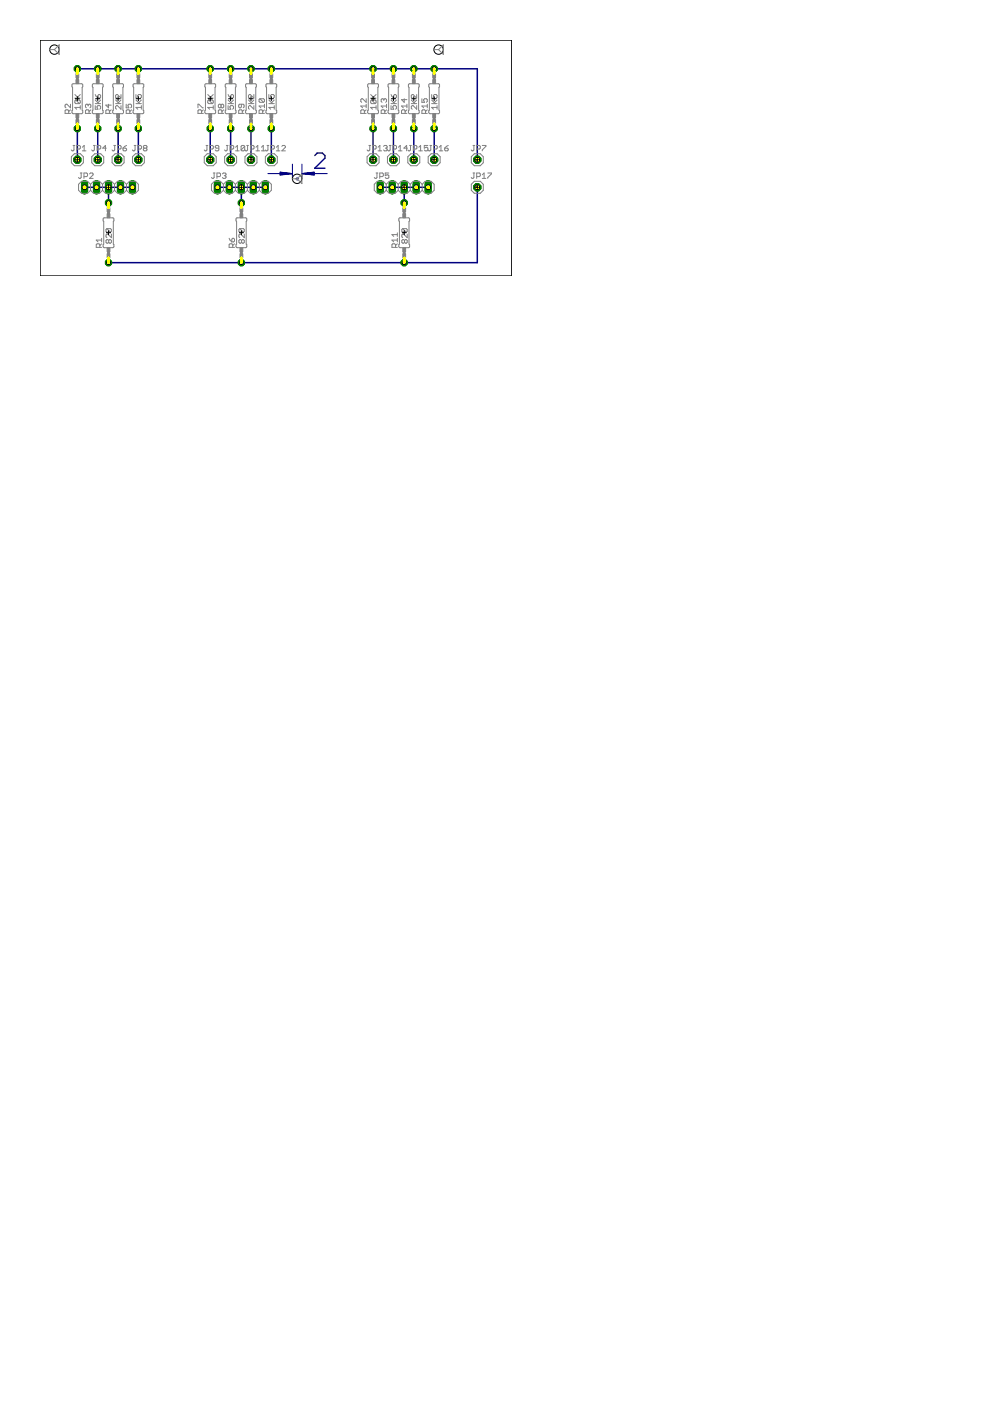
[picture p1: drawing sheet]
<svg xmlns="http://www.w3.org/2000/svg" width="210mm" height="297mm" viewBox="0 0 210 297" stroke-linecap="round" stroke-linejoin="round" font-family="sans-serif">
<g fill="none" stroke="#000080" stroke-width=".21">
<path d="M56.8 36.8h5.2M59.4 36.5l2.6 .3-2.6 .3zM59.4 36.7l2.6 .1M59.4 36.5l2.6 .3M62 34.8v3.1M62 36.8l-2.6 .1M62 36.8l-2.6 .3M62.7 37.9h.6M63 37.6v.6M64 34.8v3.1M64 36.8h5.4M64 36.8l2.6-.3v.6z"/>
<path d="M64 36.8l2.6 .1M64 36.8l2.6 .3M66.6 36.7l-2.6 .1M66.6 36.5l-2.6 .3"/>
</g>
<path d="M66.7 33l.6-.6h1l.6 .6v.5l-2.2 2.2h2.2" fill="none" stroke="#000080" stroke-width=".3"/>
<g fill="none" stroke="#000080" stroke-width=".32">
<path d="M16.4 14.6h84.8v19.3M16.4 27.3v6.6M17.9 39.7h10.2M20.7 27.3v6.6M23 39.7v3.3M25 27.3v6.6M29.3 27.3v6.6M44.6 27.3v6.6M46.1 39.7h10.2M48.9 27.3v6.6M51.2 39.7v3.3M53.2 27.3v6.6"/>
<path d="M57.5 27.3v6.6M79.1 27.3v6.6M80.6 39.7h10.2M83.4 27.3v6.6M85.7 39.7v3.3M87.7 27.3v6.6M92.1 27.3v6.6M101.2 39.7v16h-78.2"/>
</g>
<circle cx="23" cy="55.7" r=".71" fill="#008000" stroke="#008000" stroke-width=".21"/>
<circle cx="23" cy="55.7" r=".4" fill="#fff" stroke="#000" stroke-width=".21"/>
<circle cx="23" cy="43" r=".71" fill="#008000" stroke="#008000" stroke-width=".21"/>
<circle cx="23" cy="43" r=".4" fill="#fff" stroke="#000" stroke-width=".21"/>
<circle cx="16.4" cy="27.3" r=".71" fill="#008000" stroke="#008000" stroke-width=".21"/>
<circle cx="16.4" cy="27.3" r=".4" fill="#fff" stroke="#000" stroke-width=".21"/>
<circle cx="16.4" cy="14.6" r=".71" fill="#008000" stroke="#008000" stroke-width=".21"/>
<circle cx="16.4" cy="14.6" r=".4" fill="#fff" stroke="#000" stroke-width=".21"/>
<circle cx="20.7" cy="27.3" r=".71" fill="#008000" stroke="#008000" stroke-width=".21"/>
<circle cx="20.7" cy="27.3" r=".4" fill="#fff" stroke="#000" stroke-width=".21"/>
<circle cx="20.7" cy="14.6" r=".71" fill="#008000" stroke="#008000" stroke-width=".21"/>
<circle cx="20.7" cy="14.6" r=".4" fill="#fff" stroke="#000" stroke-width=".21"/>
<circle cx="25" cy="27.3" r=".71" fill="#008000" stroke="#008000" stroke-width=".21"/>
<circle cx="25" cy="27.3" r=".4" fill="#fff" stroke="#000" stroke-width=".21"/>
<circle cx="25" cy="14.6" r=".71" fill="#008000" stroke="#008000" stroke-width=".21"/>
<circle cx="25" cy="14.6" r=".4" fill="#fff" stroke="#000" stroke-width=".21"/>
<circle cx="29.3" cy="27.3" r=".71" fill="#008000" stroke="#008000" stroke-width=".21"/>
<circle cx="29.3" cy="27.3" r=".4" fill="#fff" stroke="#000" stroke-width=".21"/>
<circle cx="29.3" cy="14.6" r=".71" fill="#008000" stroke="#008000" stroke-width=".21"/>
<circle cx="29.3" cy="14.6" r=".4" fill="#fff" stroke="#000" stroke-width=".21"/>
<path d="M17.9 38.9v1.6" fill="none" stroke="#008000" stroke-width="1.5"/>
<circle cx="17.9" cy="39.7" r=".51" fill="#fff" stroke="#000" stroke-width=".21"/>
<path d="M20.5 38.9v1.6" fill="none" stroke="#008000" stroke-width="1.5"/>
<circle cx="20.5" cy="39.7" r=".51" fill="#fff" stroke="#000" stroke-width=".21"/>
<path d="M23 38.9v1.6" fill="none" stroke="#008000" stroke-width="1.5"/>
<circle cx="23" cy="39.7" r=".51" fill="#fff" stroke="#000" stroke-width=".21"/>
<path d="M25.5 38.9v1.6" fill="none" stroke="#008000" stroke-width="1.5"/>
<circle cx="25.5" cy="39.7" r=".51" fill="#fff" stroke="#000" stroke-width=".21"/>
<path d="M28.1 38.9v1.6" fill="none" stroke="#008000" stroke-width="1.5"/>
<circle cx="28.1" cy="39.7" r=".51" fill="#fff" stroke="#000" stroke-width=".21"/>
<circle cx="51.2" cy="55.7" r=".71" fill="#008000" stroke="#008000" stroke-width=".21"/>
<circle cx="51.2" cy="55.7" r=".4" fill="#fff" stroke="#000" stroke-width=".21"/>
<circle cx="51.2" cy="43" r=".71" fill="#008000" stroke="#008000" stroke-width=".21"/>
<circle cx="51.2" cy="43" r=".4" fill="#fff" stroke="#000" stroke-width=".21"/>
<circle cx="44.6" cy="27.3" r=".71" fill="#008000" stroke="#008000" stroke-width=".21"/>
<circle cx="44.6" cy="27.3" r=".4" fill="#fff" stroke="#000" stroke-width=".21"/>
<circle cx="44.6" cy="14.6" r=".71" fill="#008000" stroke="#008000" stroke-width=".21"/>
<circle cx="44.6" cy="14.6" r=".4" fill="#fff" stroke="#000" stroke-width=".21"/>
<circle cx="48.9" cy="27.3" r=".71" fill="#008000" stroke="#008000" stroke-width=".21"/>
<circle cx="48.9" cy="27.3" r=".4" fill="#fff" stroke="#000" stroke-width=".21"/>
<circle cx="48.9" cy="14.6" r=".71" fill="#008000" stroke="#008000" stroke-width=".21"/>
<circle cx="48.9" cy="14.6" r=".4" fill="#fff" stroke="#000" stroke-width=".21"/>
<circle cx="53.2" cy="27.3" r=".71" fill="#008000" stroke="#008000" stroke-width=".21"/>
<circle cx="53.2" cy="27.3" r=".4" fill="#fff" stroke="#000" stroke-width=".21"/>
<circle cx="53.2" cy="14.6" r=".71" fill="#008000" stroke="#008000" stroke-width=".21"/>
<circle cx="53.2" cy="14.6" r=".4" fill="#fff" stroke="#000" stroke-width=".21"/>
<circle cx="57.5" cy="27.3" r=".71" fill="#008000" stroke="#008000" stroke-width=".21"/>
<circle cx="57.5" cy="27.3" r=".4" fill="#fff" stroke="#000" stroke-width=".21"/>
<circle cx="57.5" cy="14.6" r=".71" fill="#008000" stroke="#008000" stroke-width=".21"/>
<circle cx="57.5" cy="14.6" r=".4" fill="#fff" stroke="#000" stroke-width=".21"/>
<path d="M46.1 38.9v1.6" fill="none" stroke="#008000" stroke-width="1.5"/>
<circle cx="46.1" cy="39.7" r=".51" fill="#fff" stroke="#000" stroke-width=".21"/>
<path d="M48.6 38.9v1.6" fill="none" stroke="#008000" stroke-width="1.5"/>
<circle cx="48.6" cy="39.7" r=".51" fill="#fff" stroke="#000" stroke-width=".21"/>
<path d="M51.2 38.9v1.6" fill="none" stroke="#008000" stroke-width="1.5"/>
<circle cx="51.2" cy="39.7" r=".51" fill="#fff" stroke="#000" stroke-width=".21"/>
<path d="M53.7 38.9v1.6" fill="none" stroke="#008000" stroke-width="1.5"/>
<circle cx="53.7" cy="39.7" r=".51" fill="#fff" stroke="#000" stroke-width=".21"/>
<path d="M56.3 38.9v1.6" fill="none" stroke="#008000" stroke-width="1.5"/>
<circle cx="56.3" cy="39.7" r=".51" fill="#fff" stroke="#000" stroke-width=".21"/>
<circle cx="85.7" cy="55.7" r=".71" fill="#008000" stroke="#008000" stroke-width=".21"/>
<circle cx="85.7" cy="55.7" r=".4" fill="#fff" stroke="#000" stroke-width=".21"/>
<circle cx="85.7" cy="43" r=".71" fill="#008000" stroke="#008000" stroke-width=".21"/>
<circle cx="85.7" cy="43" r=".4" fill="#fff" stroke="#000" stroke-width=".21"/>
<circle cx="79.1" cy="27.3" r=".71" fill="#008000" stroke="#008000" stroke-width=".21"/>
<circle cx="79.1" cy="27.3" r=".4" fill="#fff" stroke="#000" stroke-width=".21"/>
<circle cx="79.1" cy="14.6" r=".71" fill="#008000" stroke="#008000" stroke-width=".21"/>
<circle cx="79.1" cy="14.6" r=".4" fill="#fff" stroke="#000" stroke-width=".21"/>
<circle cx="83.4" cy="27.3" r=".71" fill="#008000" stroke="#008000" stroke-width=".21"/>
<circle cx="83.4" cy="27.3" r=".4" fill="#fff" stroke="#000" stroke-width=".21"/>
<circle cx="83.4" cy="14.6" r=".71" fill="#008000" stroke="#008000" stroke-width=".21"/>
<circle cx="83.4" cy="14.6" r=".4" fill="#fff" stroke="#000" stroke-width=".21"/>
<circle cx="87.7" cy="27.3" r=".71" fill="#008000" stroke="#008000" stroke-width=".21"/>
<circle cx="87.7" cy="27.3" r=".4" fill="#fff" stroke="#000" stroke-width=".21"/>
<circle cx="87.7" cy="14.6" r=".71" fill="#008000" stroke="#008000" stroke-width=".21"/>
<circle cx="87.7" cy="14.6" r=".4" fill="#fff" stroke="#000" stroke-width=".21"/>
<circle cx="92.1" cy="27.3" r=".71" fill="#008000" stroke="#008000" stroke-width=".21"/>
<circle cx="92.1" cy="27.3" r=".4" fill="#fff" stroke="#000" stroke-width=".21"/>
<circle cx="92.1" cy="14.6" r=".71" fill="#008000" stroke="#008000" stroke-width=".21"/>
<circle cx="92.1" cy="14.6" r=".4" fill="#fff" stroke="#000" stroke-width=".21"/>
<path d="M80.6 38.9v1.6" fill="none" stroke="#008000" stroke-width="1.5"/>
<circle cx="80.6" cy="39.7" r=".51" fill="#fff" stroke="#000" stroke-width=".21"/>
<path d="M83.2 38.9v1.6" fill="none" stroke="#008000" stroke-width="1.5"/>
<circle cx="83.2" cy="39.7" r=".51" fill="#fff" stroke="#000" stroke-width=".21"/>
<path d="M85.7 38.9v1.6" fill="none" stroke="#008000" stroke-width="1.5"/>
<circle cx="85.7" cy="39.7" r=".51" fill="#fff" stroke="#000" stroke-width=".21"/>
<path d="M88.2 38.9v1.6" fill="none" stroke="#008000" stroke-width="1.5"/>
<circle cx="88.2" cy="39.7" r=".51" fill="#fff" stroke="#000" stroke-width=".21"/>
<path d="M90.8 38.9v1.6" fill="none" stroke="#008000" stroke-width="1.5"/>
<circle cx="90.8" cy="39.7" r=".51" fill="#fff" stroke="#000" stroke-width=".21"/>
<circle cx="16.4" cy="33.9" r=".83" fill="#008000" stroke="#008000" stroke-width=".21"/>
<circle cx="16.4" cy="33.9" r=".51" fill="#fff" stroke="#000" stroke-width=".21"/>
<circle cx="20.7" cy="33.9" r=".83" fill="#008000" stroke="#008000" stroke-width=".21"/>
<circle cx="20.7" cy="33.9" r=".51" fill="#fff" stroke="#000" stroke-width=".21"/>
<circle cx="25" cy="33.9" r=".83" fill="#008000" stroke="#008000" stroke-width=".21"/>
<circle cx="25" cy="33.9" r=".51" fill="#fff" stroke="#000" stroke-width=".21"/>
<circle cx="29.3" cy="33.9" r=".83" fill="#008000" stroke="#008000" stroke-width=".21"/>
<circle cx="29.3" cy="33.9" r=".51" fill="#fff" stroke="#000" stroke-width=".21"/>
<circle cx="44.6" cy="33.9" r=".83" fill="#008000" stroke="#008000" stroke-width=".21"/>
<circle cx="44.6" cy="33.9" r=".51" fill="#fff" stroke="#000" stroke-width=".21"/>
<circle cx="48.9" cy="33.9" r=".83" fill="#008000" stroke="#008000" stroke-width=".21"/>
<circle cx="48.9" cy="33.9" r=".51" fill="#fff" stroke="#000" stroke-width=".21"/>
<circle cx="53.2" cy="33.9" r=".83" fill="#008000" stroke="#008000" stroke-width=".21"/>
<circle cx="53.2" cy="33.9" r=".51" fill="#fff" stroke="#000" stroke-width=".21"/>
<circle cx="57.5" cy="33.9" r=".83" fill="#008000" stroke="#008000" stroke-width=".21"/>
<circle cx="57.5" cy="33.9" r=".51" fill="#fff" stroke="#000" stroke-width=".21"/>
<circle cx="79.1" cy="33.9" r=".83" fill="#008000" stroke="#008000" stroke-width=".21"/>
<circle cx="79.1" cy="33.9" r=".51" fill="#fff" stroke="#000" stroke-width=".21"/>
<circle cx="83.4" cy="33.9" r=".83" fill="#008000" stroke="#008000" stroke-width=".21"/>
<circle cx="83.4" cy="33.9" r=".51" fill="#fff" stroke="#000" stroke-width=".21"/>
<circle cx="87.7" cy="33.9" r=".83" fill="#008000" stroke="#008000" stroke-width=".21"/>
<circle cx="87.7" cy="33.9" r=".51" fill="#fff" stroke="#000" stroke-width=".21"/>
<circle cx="92.1" cy="33.9" r=".83" fill="#008000" stroke="#008000" stroke-width=".21"/>
<circle cx="92.1" cy="33.9" r=".51" fill="#fff" stroke="#000" stroke-width=".21"/>
<circle cx="101.2" cy="33.9" r=".83" fill="#008000" stroke="#008000" stroke-width=".21"/>
<circle cx="101.2" cy="33.9" r=".51" fill="#fff" stroke="#000" stroke-width=".21"/>
<circle cx="101.2" cy="39.7" r=".83" fill="#008000" stroke="#008000" stroke-width=".21"/>
<circle cx="101.2" cy="39.7" r=".51" fill="#fff" stroke="#000" stroke-width=".21"/>
<circle cx="23" cy="55.7" r=".71" fill="#008000" stroke="#008000" stroke-width=".21"/>
<circle cx="23" cy="55.7" r=".4" fill="#fff" stroke="#000" stroke-width=".21"/>
<circle cx="23" cy="43" r=".71" fill="#008000" stroke="#008000" stroke-width=".21"/>
<circle cx="23" cy="43" r=".4" fill="#fff" stroke="#000" stroke-width=".21"/>
<circle cx="16.4" cy="27.3" r=".71" fill="#008000" stroke="#008000" stroke-width=".21"/>
<circle cx="16.4" cy="27.3" r=".4" fill="#fff" stroke="#000" stroke-width=".21"/>
<circle cx="16.4" cy="14.6" r=".71" fill="#008000" stroke="#008000" stroke-width=".21"/>
<circle cx="16.4" cy="14.6" r=".4" fill="#fff" stroke="#000" stroke-width=".21"/>
<circle cx="20.7" cy="27.3" r=".71" fill="#008000" stroke="#008000" stroke-width=".21"/>
<circle cx="20.7" cy="27.3" r=".4" fill="#fff" stroke="#000" stroke-width=".21"/>
<circle cx="20.7" cy="14.6" r=".71" fill="#008000" stroke="#008000" stroke-width=".21"/>
<circle cx="20.7" cy="14.6" r=".4" fill="#fff" stroke="#000" stroke-width=".21"/>
<circle cx="25" cy="27.3" r=".71" fill="#008000" stroke="#008000" stroke-width=".21"/>
<circle cx="25" cy="27.3" r=".4" fill="#fff" stroke="#000" stroke-width=".21"/>
<circle cx="25" cy="14.6" r=".71" fill="#008000" stroke="#008000" stroke-width=".21"/>
<circle cx="25" cy="14.6" r=".4" fill="#fff" stroke="#000" stroke-width=".21"/>
<circle cx="29.3" cy="27.3" r=".71" fill="#008000" stroke="#008000" stroke-width=".21"/>
<circle cx="29.3" cy="27.3" r=".4" fill="#fff" stroke="#000" stroke-width=".21"/>
<circle cx="29.3" cy="14.6" r=".71" fill="#008000" stroke="#008000" stroke-width=".21"/>
<circle cx="29.3" cy="14.6" r=".4" fill="#fff" stroke="#000" stroke-width=".21"/>
<path d="M17.9 38.9v1.6" fill="none" stroke="#008000" stroke-width="1.5"/>
<circle cx="17.9" cy="39.7" r=".51" fill="#fff" stroke="#000" stroke-width=".21"/>
<path d="M20.5 38.9v1.6" fill="none" stroke="#008000" stroke-width="1.5"/>
<circle cx="20.5" cy="39.7" r=".51" fill="#fff" stroke="#000" stroke-width=".21"/>
<path d="M23 38.9v1.6" fill="none" stroke="#008000" stroke-width="1.5"/>
<circle cx="23" cy="39.7" r=".51" fill="#fff" stroke="#000" stroke-width=".21"/>
<path d="M25.5 38.9v1.6" fill="none" stroke="#008000" stroke-width="1.5"/>
<circle cx="25.5" cy="39.7" r=".51" fill="#fff" stroke="#000" stroke-width=".21"/>
<path d="M28.1 38.9v1.6" fill="none" stroke="#008000" stroke-width="1.5"/>
<circle cx="28.1" cy="39.7" r=".51" fill="#fff" stroke="#000" stroke-width=".21"/>
<circle cx="51.2" cy="55.7" r=".71" fill="#008000" stroke="#008000" stroke-width=".21"/>
<circle cx="51.2" cy="55.7" r=".4" fill="#fff" stroke="#000" stroke-width=".21"/>
<circle cx="51.2" cy="43" r=".71" fill="#008000" stroke="#008000" stroke-width=".21"/>
<circle cx="51.2" cy="43" r=".4" fill="#fff" stroke="#000" stroke-width=".21"/>
<circle cx="44.6" cy="27.3" r=".71" fill="#008000" stroke="#008000" stroke-width=".21"/>
<circle cx="44.6" cy="27.3" r=".4" fill="#fff" stroke="#000" stroke-width=".21"/>
<circle cx="44.6" cy="14.6" r=".71" fill="#008000" stroke="#008000" stroke-width=".21"/>
<circle cx="44.6" cy="14.6" r=".4" fill="#fff" stroke="#000" stroke-width=".21"/>
<circle cx="48.9" cy="27.3" r=".71" fill="#008000" stroke="#008000" stroke-width=".21"/>
<circle cx="48.9" cy="27.3" r=".4" fill="#fff" stroke="#000" stroke-width=".21"/>
<circle cx="48.9" cy="14.6" r=".71" fill="#008000" stroke="#008000" stroke-width=".21"/>
<circle cx="48.9" cy="14.6" r=".4" fill="#fff" stroke="#000" stroke-width=".21"/>
<circle cx="53.2" cy="27.3" r=".71" fill="#008000" stroke="#008000" stroke-width=".21"/>
<circle cx="53.2" cy="27.3" r=".4" fill="#fff" stroke="#000" stroke-width=".21"/>
<circle cx="53.2" cy="14.6" r=".71" fill="#008000" stroke="#008000" stroke-width=".21"/>
<circle cx="53.2" cy="14.6" r=".4" fill="#fff" stroke="#000" stroke-width=".21"/>
<circle cx="57.5" cy="27.3" r=".71" fill="#008000" stroke="#008000" stroke-width=".21"/>
<circle cx="57.5" cy="27.3" r=".4" fill="#fff" stroke="#000" stroke-width=".21"/>
<circle cx="57.5" cy="14.6" r=".71" fill="#008000" stroke="#008000" stroke-width=".21"/>
<circle cx="57.5" cy="14.6" r=".4" fill="#fff" stroke="#000" stroke-width=".21"/>
<path d="M46.1 38.9v1.6" fill="none" stroke="#008000" stroke-width="1.5"/>
<circle cx="46.1" cy="39.7" r=".51" fill="#fff" stroke="#000" stroke-width=".21"/>
<path d="M48.6 38.9v1.6" fill="none" stroke="#008000" stroke-width="1.5"/>
<circle cx="48.6" cy="39.7" r=".51" fill="#fff" stroke="#000" stroke-width=".21"/>
<path d="M51.2 38.9v1.6" fill="none" stroke="#008000" stroke-width="1.5"/>
<circle cx="51.2" cy="39.7" r=".51" fill="#fff" stroke="#000" stroke-width=".21"/>
<path d="M53.7 38.9v1.6" fill="none" stroke="#008000" stroke-width="1.5"/>
<circle cx="53.7" cy="39.7" r=".51" fill="#fff" stroke="#000" stroke-width=".21"/>
<path d="M56.3 38.9v1.6" fill="none" stroke="#008000" stroke-width="1.5"/>
<circle cx="56.3" cy="39.7" r=".51" fill="#fff" stroke="#000" stroke-width=".21"/>
<circle cx="85.7" cy="55.7" r=".71" fill="#008000" stroke="#008000" stroke-width=".21"/>
<circle cx="85.7" cy="55.7" r=".4" fill="#fff" stroke="#000" stroke-width=".21"/>
<circle cx="85.7" cy="43" r=".71" fill="#008000" stroke="#008000" stroke-width=".21"/>
<circle cx="85.7" cy="43" r=".4" fill="#fff" stroke="#000" stroke-width=".21"/>
<circle cx="79.1" cy="27.3" r=".71" fill="#008000" stroke="#008000" stroke-width=".21"/>
<circle cx="79.1" cy="27.3" r=".4" fill="#fff" stroke="#000" stroke-width=".21"/>
<circle cx="79.1" cy="14.6" r=".71" fill="#008000" stroke="#008000" stroke-width=".21"/>
<circle cx="79.1" cy="14.6" r=".4" fill="#fff" stroke="#000" stroke-width=".21"/>
<circle cx="83.4" cy="27.3" r=".71" fill="#008000" stroke="#008000" stroke-width=".21"/>
<circle cx="83.4" cy="27.3" r=".4" fill="#fff" stroke="#000" stroke-width=".21"/>
<circle cx="83.4" cy="14.6" r=".71" fill="#008000" stroke="#008000" stroke-width=".21"/>
<circle cx="83.4" cy="14.6" r=".4" fill="#fff" stroke="#000" stroke-width=".21"/>
<circle cx="87.7" cy="27.3" r=".71" fill="#008000" stroke="#008000" stroke-width=".21"/>
<circle cx="87.7" cy="27.3" r=".4" fill="#fff" stroke="#000" stroke-width=".21"/>
<circle cx="87.7" cy="14.6" r=".71" fill="#008000" stroke="#008000" stroke-width=".21"/>
<circle cx="87.7" cy="14.6" r=".4" fill="#fff" stroke="#000" stroke-width=".21"/>
<circle cx="92.1" cy="27.3" r=".71" fill="#008000" stroke="#008000" stroke-width=".21"/>
<circle cx="92.1" cy="27.3" r=".4" fill="#fff" stroke="#000" stroke-width=".21"/>
<circle cx="92.1" cy="14.6" r=".71" fill="#008000" stroke="#008000" stroke-width=".21"/>
<circle cx="92.1" cy="14.6" r=".4" fill="#fff" stroke="#000" stroke-width=".21"/>
<path d="M80.6 38.9v1.6" fill="none" stroke="#008000" stroke-width="1.5"/>
<circle cx="80.6" cy="39.7" r=".51" fill="#fff" stroke="#000" stroke-width=".21"/>
<path d="M83.2 38.9v1.6" fill="none" stroke="#008000" stroke-width="1.5"/>
<circle cx="83.2" cy="39.7" r=".51" fill="#fff" stroke="#000" stroke-width=".21"/>
<path d="M85.7 38.9v1.6" fill="none" stroke="#008000" stroke-width="1.5"/>
<circle cx="85.7" cy="39.7" r=".51" fill="#fff" stroke="#000" stroke-width=".21"/>
<path d="M88.2 38.9v1.6" fill="none" stroke="#008000" stroke-width="1.5"/>
<circle cx="88.2" cy="39.7" r=".51" fill="#fff" stroke="#000" stroke-width=".21"/>
<path d="M90.8 38.9v1.6" fill="none" stroke="#008000" stroke-width="1.5"/>
<circle cx="90.8" cy="39.7" r=".51" fill="#fff" stroke="#000" stroke-width=".21"/>
<circle cx="16.4" cy="33.9" r=".83" fill="#008000" stroke="#008000" stroke-width=".21"/>
<circle cx="16.4" cy="33.9" r=".51" fill="#fff" stroke="#000" stroke-width=".21"/>
<circle cx="20.7" cy="33.9" r=".83" fill="#008000" stroke="#008000" stroke-width=".21"/>
<circle cx="20.7" cy="33.9" r=".51" fill="#fff" stroke="#000" stroke-width=".21"/>
<circle cx="25" cy="33.9" r=".83" fill="#008000" stroke="#008000" stroke-width=".21"/>
<circle cx="25" cy="33.9" r=".51" fill="#fff" stroke="#000" stroke-width=".21"/>
<circle cx="29.3" cy="33.9" r=".83" fill="#008000" stroke="#008000" stroke-width=".21"/>
<circle cx="29.3" cy="33.9" r=".51" fill="#fff" stroke="#000" stroke-width=".21"/>
<circle cx="44.6" cy="33.9" r=".83" fill="#008000" stroke="#008000" stroke-width=".21"/>
<circle cx="44.6" cy="33.9" r=".51" fill="#fff" stroke="#000" stroke-width=".21"/>
<circle cx="48.9" cy="33.9" r=".83" fill="#008000" stroke="#008000" stroke-width=".21"/>
<circle cx="48.9" cy="33.9" r=".51" fill="#fff" stroke="#000" stroke-width=".21"/>
<circle cx="53.2" cy="33.9" r=".83" fill="#008000" stroke="#008000" stroke-width=".21"/>
<circle cx="53.2" cy="33.9" r=".51" fill="#fff" stroke="#000" stroke-width=".21"/>
<circle cx="57.5" cy="33.9" r=".83" fill="#008000" stroke="#008000" stroke-width=".21"/>
<circle cx="57.5" cy="33.9" r=".51" fill="#fff" stroke="#000" stroke-width=".21"/>
<circle cx="79.1" cy="33.9" r=".83" fill="#008000" stroke="#008000" stroke-width=".21"/>
<circle cx="79.1" cy="33.9" r=".51" fill="#fff" stroke="#000" stroke-width=".21"/>
<circle cx="83.4" cy="33.9" r=".83" fill="#008000" stroke="#008000" stroke-width=".21"/>
<circle cx="83.4" cy="33.9" r=".51" fill="#fff" stroke="#000" stroke-width=".21"/>
<circle cx="87.7" cy="33.9" r=".83" fill="#008000" stroke="#008000" stroke-width=".21"/>
<circle cx="87.7" cy="33.9" r=".51" fill="#fff" stroke="#000" stroke-width=".21"/>
<circle cx="92.1" cy="33.9" r=".83" fill="#008000" stroke="#008000" stroke-width=".21"/>
<circle cx="92.1" cy="33.9" r=".51" fill="#fff" stroke="#000" stroke-width=".21"/>
<circle cx="101.2" cy="33.9" r=".83" fill="#008000" stroke="#008000" stroke-width=".21"/>
<circle cx="101.2" cy="33.9" r=".51" fill="#fff" stroke="#000" stroke-width=".21"/>
<circle cx="101.2" cy="39.7" r=".83" fill="#008000" stroke="#008000" stroke-width=".21"/>
<circle cx="101.2" cy="39.7" r=".51" fill="#fff" stroke="#000" stroke-width=".21"/>
<g fill="none" stroke="#808080" stroke-width=".21">
<path d="M10.5 10.5h1M11.5 10.5l1.1-1v2zM15.3 17.8h2l.2 .1-.1 5.4 .1 .6-.1 .2h-1.9l-.2-.2zM19.6 17.8h2l.2 .1-.1 5.4 .2 .6-.2 .2h-1.9l-.2-.2zM24 17.8h1.9l.3 .1-.1 5.4 .1 .6-.2 .2h-1.8l-.3-.2zM28.3 17.8h1.9l.3 .1-.1 .6v4.8l.1 .6-.2 .2h-1.8l-.3-.2 .1-.6zM43.5 17.8h2l.2 .1-.1 5.4 .1 .6-.1 .2h-1.9l-.2-.2zM47.8 17.8h2l.2 .1-.1 5.4 .1 .6-.1 .2h-1.9l-.2-.2zM52.1 17.8h2l.2 .1-.1 5.4 .2 .6-.2 .2h-1.9l-.2-.2zM56.5 17.8h1.9l.3 .1-.2 5.4 .2 .6-.2 .2h-1.9l-.2-.2zM78 17.8h2l.2 .1-.1 5.4 .1 .6-.1 .2h-1.9l-.2-.2zM82.4 17.8h1.9l.2 .1-.1 5.4 .2 .6-.2 .2h-1.9l-.2-.2z"/>
<path d="M86.7 17.8h1.9l.3 .1-.1 5.4 .1 .6-.2 .2h-1.9l-.2-.2zM91 17.8h1.9l.3 .1-.1 5.4 .1 .6-.2 .2h-1.8l-.3-.2zM92 10.5h1M94 9.5v2l-1-1zM14.6 24v-.5l-.2-.2h-.4l-.2 .2v.5h1.1M14.9 22.1v.8l-.7-.8-.4 .2v.4l.2 .2M14.9 23.3l-.3 .4M15.5 30.8h.4M15.7 30.8v1l-.2 .2-.4-.2M15.8 32.6h1.2l.7 .6v1.3l-.7 .6h-1.2l-.7-.6v-1.3zM15.9 20.8h1.1M15.9 20l.7 .8"/>
<path d="M16.1 21.2l-.2 .2v.4l.2 .2h.7M16.1 21.2h.7l.2 .2v.4l-.2 .2M16.1 21.2l.7 .8M16.3 31.6h.5l.2-.2v-.4l-.2-.2h-.5v1.2M17 22.8h-1.1l.4 .4M17 36.7h.4M17 22.4v.8M17 20l-.6 .6M17.2 36.7v.9l-.2 .2-.4-.2M17.5 32h.7M17.5 31.2l.3-.4v1.2M17.8 37.4h.6l.2-.1v-.4l-.2-.2h-.6v1.1"/>
<path d="M18.7 22.3l-.2-.2-.4 .2v.4l.2 .2M18.7 22.3l.2-.2 .4 .2v.4l-.2 .2M18.7 22.3v.2M18.9 24v-.5l-.2-.2h-.4l-.2 .2v.5h1.2M19 36.9l.2-.2h.4l.1 .2v.2l-.7 .7h.7M19.2 39.1l-.6-.7h-1.3l-.6 .7v1.2l.6 .7h1.3l.6-.7M19.2 39.1l.6-.7h1.3l.6 .7M19.2 39.1v1.2M19.3 23.3l-.4 .4M19.5 33.2l.6-.6h1.3l.6 .6v1.3l-.6 .6h-1.3l-.6-.6zM19.8 30.8h.4M20 30.8v1l-.2 .2-.4-.2"/>
<path d="M20.2 22.4v.8h.6l-.2-.4 .2-.4h.3l.2 .2v.4l-.2 .2M20.2 22h1.1M20.2 21.2l.8 .8M20.2 20l.6 .8M20.6 31.6h.6l.2-.2v-.4l-.2-.2h-.6v1.2M20.8 20.2l.3-.2 .2 .2v.4l-.2 .2h-.3zM21.3 21.2l-.5 .6M21.7 39.1v1.2M21.7 39.1l.7-.7h1.2l.7 .7M22.5 31.4h-.7l.6-.6v1.2M23 22.1v.8l-.6-.6h1.2M23.2 24v-.5l-.2-.2h-.4l-.2 .2v.5h1.2"/>
<path d="M23.6 23.3l-.4 .4M23.8 33.2l.6-.6h1.3l.6 .6v1.3l-.6 .6h-1.3l-.6-.6zM24.1 30.8h.4M24.3 39.1l.6-.7h1.3l.6 .7M24.3 39.1v1.2M24.3 30.8v1l-.2 .2-.4-.2M24.5 22h1.2M24.5 21.2l.8 .8M24.9 31.6h.6l.2-.2v-.4l-.2-.2h-.6v1.2M25.7 21.2l-.6 .6M25.7 20v.8l-.8-.8-.4 .2v.4l.2 .2M25.7 22.4v.8l-.8-.8-.4 .2v.4l.2 .2"/>
<path d="M26.1 31.4h.5l.2 .4-.2 .2h-.3l-.2-.2zM26.8 22.1v.8h.5l-.2-.4 .2-.4h.4l.2 .2v.4l-.2 .2M26.8 39.1l.7-.7h1.2l.6 .7v1.2l-.6 .7h-1.2l-.7-.7M26.8 39.1v1.2M26.8 30.8l-.7 .6M27.5 24v-.5l-.2-.2h-.4l-.1 .2v.5h1.1M27.9 23.3l-.4 .4M28.4 30.8h.4M28.6 30.8v1l-.2 .2-.3-.2M28.7 32.6h1.3l.6 .6v1.3l-.6 .6h-1.3l-.6-.6v-1.3zM28.8 20v.8h.6l-.2-.4 .2-.4h.4l.2 .2v.4l-.2 .2M28.8 22h1.2"/>
<path d="M28.8 21.2l.8 .8M29.2 31.6h.6l.2-.2v-.4l-.2-.2h-.6v1.2M30 21.2l-.6 .6M30 22.8h-1.2l.4 .4M30 22.4v.8M30.6 31.4l-.2-.2 .2-.4h.4l.2 .2-.2 .4M30.6 31.4l-.2 .2 .2 .4h.4l.2-.2-.2-.4M30.6 31.4h.4M42 22.9v-.8l1.1 .8M42.7 24v-.5l-.2-.2h-.3l-.2 .2v.5h1.1M43.1 23.3l-.4 .4M43.7 30.8h.4"/>
<path d="M43.9 30.8v1l-.2 .2-.4-.2M43.9 32.6h1.3l.6 .6v1.3l-.6 .6h-1.3l-.6-.6v-1.3zM44 20.8h1.2M44 20l.8 .8M44.3 21.2h.7l.2 .2v.4l-.2 .2M44.3 21.2l-.3 .2v.4l.3 .2h.7M44.3 21.2l.7 .8M44.5 31.6h.5l.2-.2v-.4l-.2-.2h-.5v1.2M45.2 36.7h.4M45.2 22.4v.8M45.2 22.8h-1.2l.4 .4M45.2 20l-.6 .6"/>
<path d="M45.4 36.7v.9l-.2 .2-.4-.2M46 37.4h.6l.2-.1v-.4l-.2-.2h-.6v1.1M46.4 31.4h-.6l-.2-.2 .2-.4h.4l.2 .2v.8l-.2 .2h-.4l-.2-.2M46.9 22.3l-.2-.2-.4 .2v.4l.2 .2 .4-.2M46.9 22.3l.2-.2 .3 .2v.4l-.2 .2-.3-.2M46.9 22.3v.4M47.1 24v-.5l-.2-.2h-.4l-.2 .2v.5h1.1M47.2 36.9l.1-.2h.4l.2 .2-.2 .4M47.4 39.1l-.7-.7h-1.2l-.7 .7v1.2l.7 .7h1.2l.7-.7M47.4 39.1l.6-.7h1.3l.6 .7M47.4 39.1v1.2M47.4 23.3l-.3 .4"/>
<path d="M47.5 37.3h.2M47.6 33.2l.7-.6h1.2l.7 .6v1.3l-.7 .6h-1.2l-.7-.6zM47.7 37.3l.2 .1-.2 .4h-.4l-.1-.2M48 30.8h.4M48.2 30.8v1l-.2 .2-.4-.2M48.4 22.4v.8h.5l-.2-.4 .2-.4h.4l.2 .2v.4l-.2 .2M48.4 22h1.1M48.4 21.2l.7 .8M48.4 20l.5 .8M48.8 31.6h.6l.2-.2v-.4l-.2-.2h-.6v1.2M48.9 20.2l.4-.2 .2 .2v.4l-.2 .2h-.4zM49.5 21.2l-.6 .6"/>
<path d="M49.9 39.1l.6-.7h1.3l.7 .7M49.9 39.1v1.2M50 32h.7M50 31.2l.3-.4v1.2M51.2 22.1v.6l-.2 .2-.4-.2v-.4l.2-.2h.8l.2 .2v.4l-.2 .2M51.4 24v-.5l-.2-.2h-.4l-.2 .2v.5h1.2M51.8 23.3l-.4 .4M51.9 31v.8l-.2 .2h-.4l-.2-.2M51.9 31l-.2-.2h-.4l-.2 .2v.8M51.9 31l-.8 .8M51.9 33.2l.7-.6h1.2l.7 .6v1.3l-.7 .6h-1.2l-.7-.6zM52.3 30.8h.4"/>
<path d="M52.5 39.1l.6-.7h1.3l.6 .7M52.5 39.1v1.2M52.5 30.8v1l-.2 .2-.4-.2M52.7 22h1.1M52.7 21.2l.7 .8M53.1 31.6h.6l.2-.2v-.4l-.2-.2h-.6v1.2M53.8 21.2l-.5 .6M53.8 20v.8l-.7-.8-.4 .2v.4l.2 .2M53.8 22.4v.8l-.7-.8-.4 .2v.4l.2 .2M54.3 31.2l.4-.4v1.2M54.3 32h.7M55 39.1l.6-.7h1.3l.6 .7v1.2l-.6 .7h-1.3l-.6-.7"/>
<path d="M55 39.1v1.2M55.1 20.9l-.2 .2v.4l.2 .2h.8M55.1 20.9h.8l.2 .2v.4l-.2 .2M55.1 20.9l.8 .8M55.4 32h.8M55.4 31.2l.4-.4v1.2M55.7 24v-.5l-.2-.2h-.4l-.2 .2v.5h1.2M56.1 23.3l-.4 .4M56.1 22.5h-1.2l.4 .4M56.1 22.1v.8M56.6 30.8h.4M56.8 30.8v1l-.2 .2-.4-.2"/>
<path d="M56.9 32.6h1.3l.6 .6v1.3l-.6 .6h-1.3l-.6-.6v-1.3zM57 20v.8h.6l-.2-.4 .2-.4h.4l.1 .2v.4l-.1 .2M57 22h1.1M57 21.2l.8 .8M57.4 31.6h.6l.2-.2v-.4l-.2-.2h-.6v1.2M58.1 21.2l-.5 .6M58.1 22.8h-1.1l.4 .4M58.1 22.4v.8M58.6 32h.8M58.6 31.2l.4-.4v1.2M59.8 31l.1-.2h.4l.2 .2v.2l-.7 .8h.7M62 37.9h1"/>
<path d="M64 36.9v2l-1-1zM77.3 24v-.5l-.2-.2h-.4l-.2 .2v.5h1.1M77.6 22.5h-1.1l.4 .4M77.6 20.9v.8l-.7-.8-.4 .2v.4l.2 .2M77.6 23.3l-.3 .4M77.6 22.1v.8M78.2 30.8h.4M78.4 30.8v1l-.2 .2-.4-.2M78.5 32.6h1.2l.7 .6v1.3l-.7 .6h-1.2l-.7-.6v-1.3zM78.6 20.8h1.1M78.6 20l.8 .8M78.8 21.2l-.2 .2v.4l.2 .2h.7"/>
<path d="M78.8 21.2h.7l.2 .2v.4l-.2 .2M78.8 21.2l.7 .8M79 31.6h.6l.2-.2v-.4l-.2-.2h-.6v1.2M79.7 36.7h.4M79.7 22.8h-1.1l.4 .4M79.7 22.4v.8M79.7 20l-.5 .6M79.9 36.7v.9l-.2 .2-.3-.2M80.2 31.2l.3-.4v1.2M80.2 32h.7M80.5 37.4h.6l.2-.1v-.4l-.2-.2h-.6v1.1M81.3 31l.2-.2h.4l.2 .2-.2 .4"/>
<path d="M81.4 21.1l-.2-.2-.4 .2v.4l.2 .2M81.4 21.1l.2-.2 .4 .2v.4l-.2 .2M81.4 21.1v.2M81.6 24v-.5l-.2-.2h-.4l-.2 .2v.5h1.2M81.7 31.4h.2M81.9 39.1l-.6-.7h-1.3l-.6 .7v1.2l.6 .7h1.3l.6-.7M81.9 39.1l.6-.7h1.3l.6 .7M81.9 39.1v1.2M81.9 31.4l.2 .2-.2 .4h-.4l-.2-.2M82 22.5h-1.2l.4 .4M82 23.3l-.4 .4M82 22.1v.8"/>
<path d="M82.1 33.2l.7-.6h1.3l.6 .6v1.3l-.6 .6h-1.3l-.7-.6zM82.4 36.7h-.7v.6l.6-.2 .1 .2v.3l-.1 .2h-.4l-.2-.2M82.5 30.8h.4M82.7 30.8v1l-.2 .2-.4-.2M82.9 20l.6 .8M82.9 22.4v.8h.6l-.2-.4 .2-.4h.4l.2 .2v.4l-.2 .2M82.9 21.2l.8 .8M82.9 22h1.2M83.3 31.6h.6l.2-.2v-.4l-.2-.2h-.6v1.2M83.5 20.2l.4-.2 .2 .2v.4l-.2 .2h-.4zM84.1 21.2l-.6 .6M84.4 39.1l.7-.7h1.2l.7 .7"/>
<path d="M84.4 39.1v1.2M84.5 32h.7M84.5 31.2l.4-.4v1.2M85.7 20.9v.8l-.6-.6h1.2M85.9 24v-.5l-.2-.2h-.4l-.2 .2v.5h1.2M86.3 22.5h-1.2l.4 .4M86.3 23.3l-.4 .4M86.3 22.1v.8M86.4 31.4h-.8l.6-.6v1.2M86.5 33.2l.6-.6h1.3l.6 .6v1.3l-.6 .6h-1.3l-.6-.6zM86.8 30.8h.4M87 39.1l.6-.7h1.3l.6 .7"/>
<path d="M87 39.1v1.2M87 30.8v1l-.2 .2-.3-.2M87.2 22h1.1M87.2 21.2l.8 .8M87.6 31.6h.6l.2-.2v-.4l-.2-.2h-.6v1.2M88.3 21.2l-.5 .6M88.3 22.4v.8l-.7-.8-.4 .2v.4l.2 .2M88.3 20v.8l-.7-.8-.4 .2v.4l.2 .2M88.8 32h.8M88.8 31.2l.4-.4v1.2M89.5 20.9v.8h.5l-.2-.4 .2-.4h.4l.2 .2v.4l-.2 .2M89.5 39.1l.6-.7h1.3l.7 .7v1.2l-.7 .7h-1.3l-.6-.7"/>
<path d="M89.5 39.1v1.2M90 31.8l.1 .2h.4l.2-.2M90.2 24v-.5l-.2-.2h-.4l-.1 .2v.5h1.1M90.6 22.5h-1.1l.3 .4M90.6 23.3l-.4 .4M90.6 22.1v.8M90.7 30.8h-.7v.6l.5-.2 .2 .2v.4M91.1 30.8h.4M91.3 30.8v1l-.2 .2-.3-.2M91.4 32.6h1.3l.6 .6v1.3l-.6 .6h-1.3l-.6-.6v-1.3zM91.5 20v.8h.6l-.2-.4 .2-.4h.4l.2 .2v.4l-.2 .2M91.5 22h1.2"/>
<path d="M91.5 21.2l.8 .8M91.9 31.6h.6l.2-.2v-.4l-.2-.2h-.6v1.2M92.7 21.2l-.6 .6M92.7 22.8h-1.2l.4 .4M92.7 22.4v.8M93.1 32h.8M93.1 31.2l.4-.4v1.2M94.3 31.4h.5l.2 .4-.2 .2h-.3l-.2-.2zM95 30.8l-.7 .6M99.9 33.2l.7-.6h1.2l.7 .6v1.3l-.7 .6h-1.2l-.7-.6zM100.3 36.7h.4M100.3 30.8h.4"/>
<path d="M100.5 36.7v.9l-.2 .2-.4-.2M100.5 30.8v1l-.2 .2-.4-.2M100.6 38.4h1.2l.7 .7v1.2l-.7 .7h-1.2l-.7-.7v-1.2zM101.1 37.4h.5l.2-.1v-.4l-.2-.2h-.5v1.1M101.1 31.6h.5l.2-.2v-.4l-.2-.2h-.5v1.2M102.3 37.8h.7M102.3 30.8h.7l-.7 1.2M102.3 37.1l.3-.4v1.1M103.4 36.7h.8l-.8 1.1M19.2 40.3l.6 .7h1.3l.6-.7M21.2 52.5v-.6l-.2-.2h-.4l-.2 .2v.6h1.1M21.5 51.7l-.3 .4"/>
<path d="M21.5 50.9h-1.1l.4 .4M21.5 50.5v.8M21.7 40.3l.7 .7h1.2l.7-.7M21.9 46.2h2.1l.1 .1-.1 5.5 .2 .5-.2 .2h-1.9l-.2-.1zM22.7 48.5l-.2 .2v.3l.2 .2h.7M22.7 48.5h.7l.2 .2v.3l-.2 .2M22.7 48.5l.7 .7M23.1 51l.1-.2 .4 .2v.4l-.2 .2-.3-.2M23.1 51l-.2-.2-.4 .2v.4l.2 .2 .4-.2M23.1 51v.4M23.6 49.6v.8l-.7-.8-.4 .2v.4l.2 .2M24.3 40.3l.6 .7h1.3l.6-.7"/>
<path d="M47.4 40.3l.6 .7h1.3l.6-.7M48.6 50.5l.5 .8M49.1 50.7l.2-.2 .4 .2v.4l-.2 .2h-.4zM49.3 52.5v-.6l-.2-.2h-.3l-.2 .2v.6h1.1M49.7 51.7l-.4 .4M49.9 40.3l.6 .7h1.3l.7-.7M50.1 46.2h2.1l.1 .1-.1 5.5 .1 .5-.1 .2h-1.9l-.2-.1zM50.8 48.5h.8l.2 .2v.3l-.2 .2M50.8 48.5l-.1 .2v.3l.1 .2h.8M50.8 48.5l.8 .7M51.2 51l-.2-.2-.3 .2v.4l.1 .2 .4-.2M51.2 51v.4"/>
<path d="M51.2 51l.2-.2 .4 .2v.4l-.2 .2-.4-.2M51.8 49.6v.8l-.8-.8-.3 .2v.4l.1 .2M52.5 40.3l.6 .7h1.3l.6-.7M81.9 40.3l.6 .7h1.3l.6-.7M83.9 52.5v-.6l-.2-.2h-.4l-.2 .2v.6h1.1M84.2 50.9h-1.1l.4 .4M84.2 51.7l-.3 .4M84.2 49.4v.7M84.2 50.5v.8M84.2 49.7h-1.1l.4 .4M84.4 40.3l.7 .7h1.2l.7-.7M84.6 46.2h2.1l.1 .1-.1 5.5 .1 .5-.1 .2h-1.9l-.2-.1z"/>
<path d="M85.4 48.5l-.2 .2v.3l.2 .2h.7M85.4 48.5h.7l.2 .2v.3l-.2 .2M85.4 48.5l.7 .7M85.8 51l-.2-.2-.4 .2v.4l.2 .2 .4-.2M85.8 51l.2-.2 .3 .2v.4l-.2 .2-.3-.2M85.8 51v.4M86.3 49.6v.8l-.7-.8-.4 .2v.4l.2 .2M87 40.3l.6 .7h1.3l.6-.7"/>
</g>
<g fill="none" stroke="#808080" stroke-width=".61">
<path d="M16.4 16.5v.4M20.7 16.5v.4M25 16.5v.4M29.3 16.5v.4M44.6 16.5v.4M48.9 16.5v.4M53.2 16.5v.4M57.5 16.5v.4M79.1 16.5v.4M83.4 16.5v.4M87.7 16.5v.4M92.1 16.5v.4"/>
<path d="M16.4 25v.4M20.7 25v.4M25 25v.4M29.3 25v.4M44.6 25v.4M48.9 25v.4M53.2 25v.4M57.5 25v.4M79.1 25v.4M83.4 25v.4M87.7 25v.4M92.1 25v.4"/>
<path d="M23 44.9v.4M23 53.4v.4M51.2 44.9v.4M51.2 53.4v.4M85.7 44.9v.4M85.7 53.4v.4"/>
</g>
<g fill="#808080" stroke="#808080" stroke-width=".21">
<path d="M22.7 45.3h.6v.9h-.6z"/>
<path d="M22.7 52.5h.6v.9h-.6z"/>
<path d="M22.7 44h.6v.9h-.6z"/>
<path d="M22.7 53.8h.6v.9h-.6z"/>
<path d="M16.1 16.9h.6v.8h-.6z"/>
<path d="M16.1 24.1h.6v.9h-.6z"/>
<path d="M16.1 15.6h.6v.9h-.6z"/>
<path d="M16.1 25.4h.6v.8h-.6z"/>
<path d="M20.4 16.9h.6v.8h-.6z"/>
<path d="M20.4 24.1h.6v.9h-.6z"/>
<path d="M20.4 15.6h.6v.9h-.6z"/>
<path d="M20.4 25.4h.6v.8h-.6z"/>
<path d="M24.7 16.9h.6v.8h-.6z"/>
<path d="M24.7 24.1h.6v.9h-.6z"/>
<path d="M24.7 15.6h.6v.9h-.6z"/>
<path d="M24.7 25.4h.6v.8h-.6z"/>
<path d="M29 16.9h.6v.8h-.6z"/>
<path d="M29 24.1h.6v.9h-.6z"/>
<path d="M29 15.6h.6v.9h-.6z"/>
<path d="M29 25.4h.6v.8h-.6z"/>
<path d="M50.9 45.3h.6v.9h-.6z"/>
<path d="M50.9 52.5h.6v.9h-.6z"/>
<path d="M50.9 44h.6v.9h-.6z"/>
<path d="M50.9 53.8h.6v.9h-.6z"/>
<path d="M44.3 16.9h.6v.8h-.6z"/>
<path d="M44.3 24.1h.6v.9h-.6z"/>
<path d="M44.3 15.6h.6v.9h-.6z"/>
<path d="M44.3 25.4h.6v.8h-.6z"/>
<path d="M48.6 16.9h.6v.8h-.6z"/>
<path d="M48.6 24.1h.6v.9h-.6z"/>
<path d="M48.6 15.6h.6v.9h-.6z"/>
<path d="M48.6 25.4h.6v.8h-.6z"/>
<path d="M52.9 16.9h.6v.8h-.6z"/>
<path d="M52.9 24.1h.6v.9h-.6z"/>
<path d="M52.9 15.6h.6v.9h-.6z"/>
<path d="M52.9 25.4h.6v.8h-.6z"/>
<path d="M57.2 16.9h.6v.8h-.6z"/>
<path d="M57.2 24.1h.6v.9h-.6z"/>
<path d="M57.2 15.6h.6v.9h-.6z"/>
<path d="M57.2 25.4h.6v.8h-.6z"/>
<path d="M85.4 45.3h.6v.9h-.6z"/>
<path d="M85.4 52.5h.6v.9h-.6z"/>
<path d="M85.4 44h.6v.9h-.6z"/>
<path d="M85.4 53.8h.6v.9h-.6z"/>
<path d="M78.8 16.9h.6v.8h-.6z"/>
<path d="M78.8 24.1h.6v.9h-.6z"/>
<path d="M78.8 15.6h.6v.9h-.6z"/>
<path d="M78.8 25.4h.6v.8h-.6z"/>
<path d="M83.1 16.9h.6v.8h-.6z"/>
<path d="M83.1 24.1h.6v.9h-.6z"/>
<path d="M83.1 15.6h.6v.9h-.6z"/>
<path d="M83.1 25.4h.6v.8h-.6z"/>
<path d="M87.4 16.9h.6v.8h-.6z"/>
<path d="M87.4 24.1h.6v.9h-.6z"/>
<path d="M87.4 15.6h.6v.9h-.6z"/>
<path d="M87.4 25.4h.6v.8h-.6z"/>
<path d="M91.8 16.9h.6v.8h-.6z"/>
<path d="M91.8 24.1h.6v.9h-.6z"/>
<path d="M91.8 15.6h.6v.9h-.6z"/>
<path d="M91.8 25.4h.6v.8h-.6z"/>
</g>
<g fill="none" stroke="#ff0" stroke-width=".61">
<path d="M16.4 14.6v1M20.7 14.6v1M25 14.6v1M29.3 14.6v1M44.6 14.6v1M48.9 14.6v1M53.2 14.6v1M57.5 14.6v1M79.1 14.6v1M83.4 14.6v1M87.7 14.6v1M92.1 14.6v1"/>
<path d="M16.4 26.2v1.1M20.7 26.2v1.1M25 26.2v1.1M29.3 26.2v1.1M44.6 26.2v1.1M48.9 26.2v1.1M53.2 26.2v1.1M57.5 26.2v1.1M79.1 26.2v1.1M83.4 26.2v1.1M87.7 26.2v1.1M92.1 26.2v1.1"/>
<path d="M23 43v1M23 54.7v1M51.2 43v1M51.2 54.7v1M85.7 43v1M85.7 54.7v1"/>
</g>
<g fill="#ff0" stroke="#ff0" stroke-width=".21">
<path d="M25.3 39.5h.5v.5h-.5z"/>
<path d="M22.8 39.5h.5v.5h-.5z"/>
<path d="M20.2 39.5h.5v.5h-.5z"/>
<path d="M17.7 39.5h.5v.5h-.5z"/>
<path d="M27.8 39.5h.5v.5h-.5z"/>
<path d="M53.5 39.5h.5v.5h-.5z"/>
<path d="M50.9 39.5h.5v.5h-.5z"/>
<path d="M48.4 39.5h.5v.5h-.5z"/>
<path d="M45.8 39.5h.6v.5h-.6z"/>
<path d="M56 39.5h.5v.5h-.5z"/>
<path d="M88 39.5h.5v.5h-.5z"/>
<path d="M85.4 39.5h.6v.5h-.6z"/>
<path d="M82.9 39.5h.5v.5h-.5z"/>
<path d="M80.4 39.5h.5v.5h-.5z"/>
<path d="M90.5 39.5h.5v.5h-.5z"/>
<path d="M16.2 33.6h.5v.5h-.5z"/>
<path d="M20.5 33.6h.5v.5h-.5z"/>
<path d="M24.8 33.6h.5v.5h-.5z"/>
<path d="M29.1 33.6h.5v.5h-.5z"/>
<path d="M44.3 33.6h.5v.5h-.5z"/>
<path d="M48.6 33.6h.5v.5h-.5z"/>
<path d="M53 33.6h.5v.5h-.5z"/>
<path d="M57.3 33.6h.5v.5h-.5z"/>
<path d="M78.8 33.6h.6v.5h-.6z"/>
<path d="M83.2 33.6h.5v.5h-.5z"/>
<path d="M87.5 33.6h.5v.5h-.5z"/>
<path d="M91.8 33.6h.5v.5h-.5z"/>
<path d="M100.9 33.6h.6v.5h-.6z"/>
<path d="M100.9 39.5h.6v.5h-.6z"/>
</g>
<g fill="none" stroke="#000" stroke-width=".21">
<path d="M8.5 8.5h100v50h-100zM16 20.9h.8M16 33.9h.8M16.4 20.5v.9M16.4 33.4v.9M20.3 20.9h.8M20.3 33.9h.9M20.7 20.5v.9M20.7 33.4v.9M22.4 39.7h1.2M23 39.1v1.2M24.6 20.9h.9"/>
<path d="M24.6 33.9h.9M25 20.5v.9M25 33.4v.9M28.9 20.9h.9M28.9 33.9h.9M29.3 20.5v.9M29.3 33.4v.9M44.1 33.9h.9M44.2 20.9h.8M44.6 20.5v.9M44.6 33.4v.9M48.4 33.9h1"/>
<path d="M48.5 20.9h.8M48.9 20.5v.9M48.9 33.4v1M50.6 39.7h1.1M51.2 39.1v1.2M52.7 33.9h1M52.8 20.9h.8M53.2 20.5v.9M53.2 33.4v1M57 33.9h1M57.1 20.9h.9M57.5 20.5v.9"/>
<path d="M57.5 33.4v1M78.6 33.9h1M78.7 20.9h.8M79.1 20.5v.9M79.1 33.4v1M82.9 33.9h1M83 20.9h.9M83.4 20.5v.9M83.4 33.4v1M85.2 39.7h1.1M85.7 39.1v1.2M87.2 33.9h1"/>
<path d="M87.3 20.9h.9M87.7 20.5v.9M87.7 33.4v1M91.6 33.9h.9M91.6 20.9h.9M92.1 20.5v.9M92.1 33.4v1M100.7 39.7h1M100.8 33.9h.8M101.2 33.4v.9M101.2 39.2v1M22.6 49.3h.8"/>
<path d="M23 48.9v.9M50.8 49.3h.8M51.2 48.9v.9M85.3 49.3h.8M85.7 48.9v.9"/>
<circle cx="11.5" cy="10.5" r=".99"/>
<circle cx="93" cy="10.5" r=".99"/>
<circle cx="63" cy="37.9" r=".99"/>
</g>
</svg>
